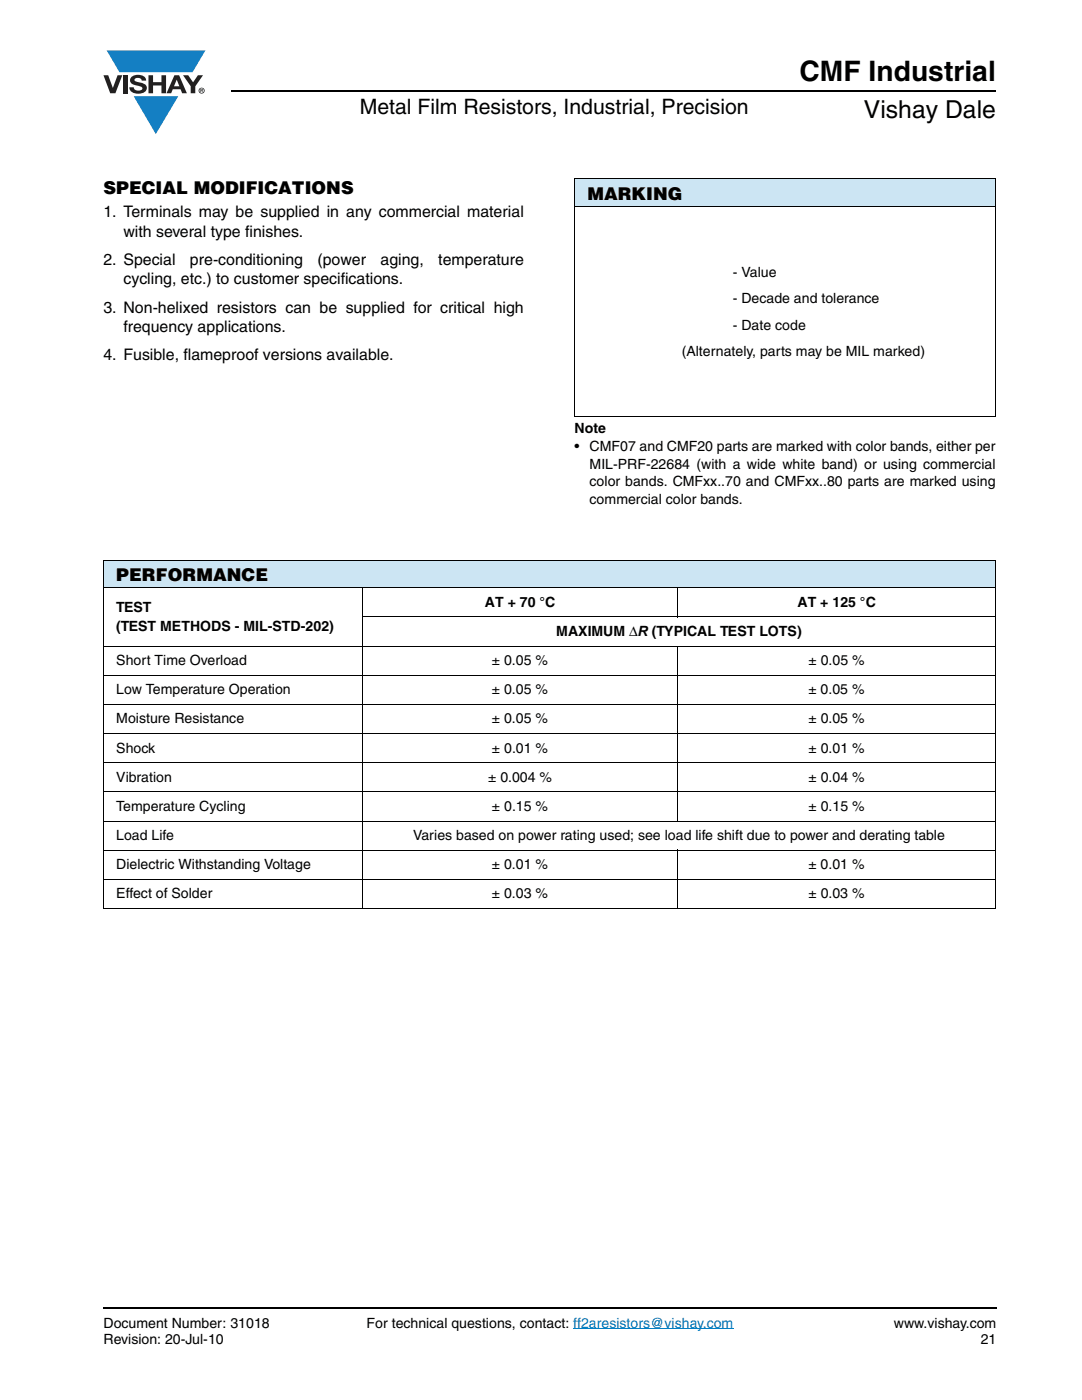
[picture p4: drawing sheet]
<svg xmlns="http://www.w3.org/2000/svg" width="216mm" height="279mm" viewBox="0 0 216 279" stroke-linecap="round" stroke-linejoin="round" font-family="sans-serif">
<defs><g id="words">
<text font-size="5.6" x="159.5" y="16.1">CMF Industrial</text>
<text font-size="4.9" x="172.4" y="23.6">Vishay Dale</text>
<text font-size="4.2" x="71.8" y="22.8">Metal Film Resistors, Industrial, Precision</text>
<g font-size="3.5">
<text x="20.6" y="38.8">SPECIAL MODIFICATIONS</text>
<text x="117.2" y="39.8">MARKING</text>
<text x="23.2" y="115.9">PERFORMANCE</text>
</g>
<g font-size="3.2">
<text x="20.6" y="43.3">1. Terminals may be supplied in any commercial material</text>
<text x="24.6" y="47.2">with several type finishes.</text>
<text x="20.6" y="52.9">2. Special</text>
<text x="37.9" y="52.9">pre-conditioning</text>
<text x="63.4" y="52.9">(power</text>
<text x="75.9" y="52.9">aging,</text>
<text x="87.5" y="52.9">temperature</text>
<text x="24.6" y="56.7">cycling, etc.) to customer specifications.</text>
<text x="20.6" y="62.4">3. Non-helixed resistors can be supplied for critical high</text>
<text x="20.6" y="71.9">4. Fusible, flameproof versions available.</text>
<text x="24.6" y="66.3">frequency applications.</text>
</g>
<g font-size="2.8">
<text x="146.2" y="55.2">- Value</text>
<text x="146.2" y="60.5">- Decade and tolerance</text>
<text x="146.2" y="65.8">- Date code</text>
<text x="136" y="71.1">(Alternately, parts may be MIL marked)</text>
<text x="114.7" y="86.5">Note</text>
<text x="114.7" y="90">•</text>
<text x="117.6" y="90">CMF07 and CMF20 parts are marked with color bands, either per</text>
<text x="117.6" y="93.6">MIL-PRF-22684 (with a wide white band) or using commercial</text>
<text x="117.6" y="97.1">color bands. CMFxx..70 and CMFxx..80 parts are marked using</text>
<text x="117.6" y="100.6">commercial color bands.</text>
<text x="23.2" y="122.1">TEST</text>
<text x="23.2" y="126">(TEST METHODS - MIL-STD-202)</text>
<text x="96.8" y="121.1">AT + 70 °C</text>
<text x="159.1" y="121.1">AT + 125 °C</text>
<text x="111" y="126.9">MAXIMUM ΔR (TYPICAL TEST LOTS)</text>
<text x="23.2" y="132.7">Short Time Overload</text>
<text x="98.2" y="132.7">± 0.05 %</text>
<text x="161.3" y="132.7">± 0.05 %</text>
<text x="23.2" y="138.6">Low Temperature Operation</text>
<text x="98.2" y="138.6">± 0.05 %</text>
<text x="161.3" y="138.6">± 0.05 %</text>
<text x="23.2" y="144.4">Moisture Resistance</text>
<text x="98.2" y="144.4">± 0.05 %</text>
<text x="161.3" y="144.4">± 0.05 %</text>
<text x="23.2" y="150.2">Shock</text>
<text x="98.2" y="150.2">± 0.01 %</text>
<text x="161.3" y="150.2">± 0.01 %</text>
<text x="23.2" y="156">Vibration</text>
<text x="23.2" y="161.8">Temperature Cycling</text>
<text x="97.4" y="156">± 0.004 %</text>
<text x="98.2" y="161.8">± 0.15 %</text>
<text x="161.3" y="161.8">± 0.15 %</text>
<text x="161.3" y="156">± 0.04 %</text>
<text x="23.2" y="167.7">Load Life</text>
<text x="82.4" y="167.7">Varies based on power rating used; see load life shift due to power and derating table</text>
<text x="23.2" y="173.5">Dielectric Withstanding Voltage</text>
<text x="98.2" y="173.5">± 0.01 %</text>
<text x="161.3" y="173.5">± 0.01 %</text>
<text x="23.2" y="179.3">Effect of Solder</text>
<text x="98.2" y="179.3">± 0.03 %</text>
<text x="161.3" y="179.3">± 0.03 %</text>
<text x="20.6" y="268.2">Revision: 20-Jul-10</text>
<text x="20.6" y="265">Document Number: 31018</text>
<text x="73.1" y="265">For technical questions, contact: ff2aresistors@vishay.com</text>
<text x="178.4" y="265">www.vishay.com</text>
<text x="195.7" y="268.2">21</text>
</g>
</g></defs>
<path d="M46.1 18.2h152.6M20.6 261.1h178.2" fill="none" stroke="#000" stroke-width=".36"/>
<path d="M114.4 265.2h31.9" fill="none" stroke="#007ec4" stroke-width=".2"/>
<path d="M20.6 10.1h20.4v16.7h-20.4z" fill="#fff"/>
<g fill="#147fc3">
<path d="M21.3 10.1h19.7l-2.6 4.3h-3.8h-10.8z"/>
<path d="M26.7 19.2h8.9l-4.5 7.6z"/>
</g>
<g fill="#231f20">
<path d="M20.6 15h1l.9 2.5 1-2.5h.9l-1.4 3.6h-1z"/>
<path d="M24.6 15h.9v3.6h-.9z"/>
<path d="M26.3 15.3a2.1 2.1 0 0 1 2.8 .4l.1 .4h-.9a.79 .79 0 0 0-.7-.6 .79 .79 0 0 0-.8 .5l.3 .2 1 .3a1.08 1.08 0 0 1 1.2 1 1.08 1.08 0 0 1-1.1 1.1 1.73 1.73 0 0 1-2.4-1.2h.9a.96 .96 0 0 0 .8 .7 .96 .96 0 0 0 .9-.5 1.31 1.31 0 0 0-1.2-.6 1.03 1.03 0 0 1-1.1-.5 1.03 1.03 0 0 1 .2-1.2z"/>
<path d="M29.6 15h.9v1.4h1.7v-1.4h.9v3.6h-.9v-1.5h-1.7v1.5h-.9z"/>
<path d="M36.5 15h1.1l.9 1.4 1-1.4h1l-1.5 2.2v1.4h-.9v-1.4z"/>
<path d="M35.3 15.9l.5 1.3h-1.1zM34.8 15l-1.6 3.6h1l.3-.8h1.5l.3 .8h1l-1.6-3.6z"/>
<path d="M39.8 18.1a.46 .46 0 0 1 .9 0 .46 .46 0 0 1-.9 0zM39.6 18.1a.6 .6 0 0 0 1.2 0 .6 .6 0 0 0-1.2 0z"/>
<path d="M40.1 17.9h.2v.1h-.2zM40 17.8v.6h.1v-.3l.4 .3-.2-.3 .2-.1-.1-.2z"/>
</g>
<path d="M114.7 35.7h83.9v5.5h-83.9z" fill="#cce5f3"/>
<path d="M114.6 35.7h84.1M114.7 35.8v47.3M198.6 35.8v47.3M114.6 41.2h84.1M114.6 83.2h84.1" fill="none" stroke="#000" stroke-width=".2"/>
<path d="M20.6 111.8h178v5.5h-178z" fill="#cce5f3"/>
<g fill="none" stroke="#000" stroke-width=".2">
<path d="M20.6 111.8h178.1M20.6 117.3h178.1M20.6 111.9v69.3M72.3 117.2v64.2M135.2 117.2v6M198.6 111.9v69.3M20.6 128.9h178.1M20.6 134.7h178.1M72.2 123.1h126.5M135.2 128.8v35.1M20.6 140.6h178.1M20.6 146.4h178.1"/>
<path d="M20.6 152.2h178.1M20.6 158h178.1M20.6 163.9h178.1M20.6 169.7h178.1M20.6 175.5h178.1M135.2 169.6v11.8M20.6 181.3h178.1"/>
</g>
<use href="#words"/>
</svg>
